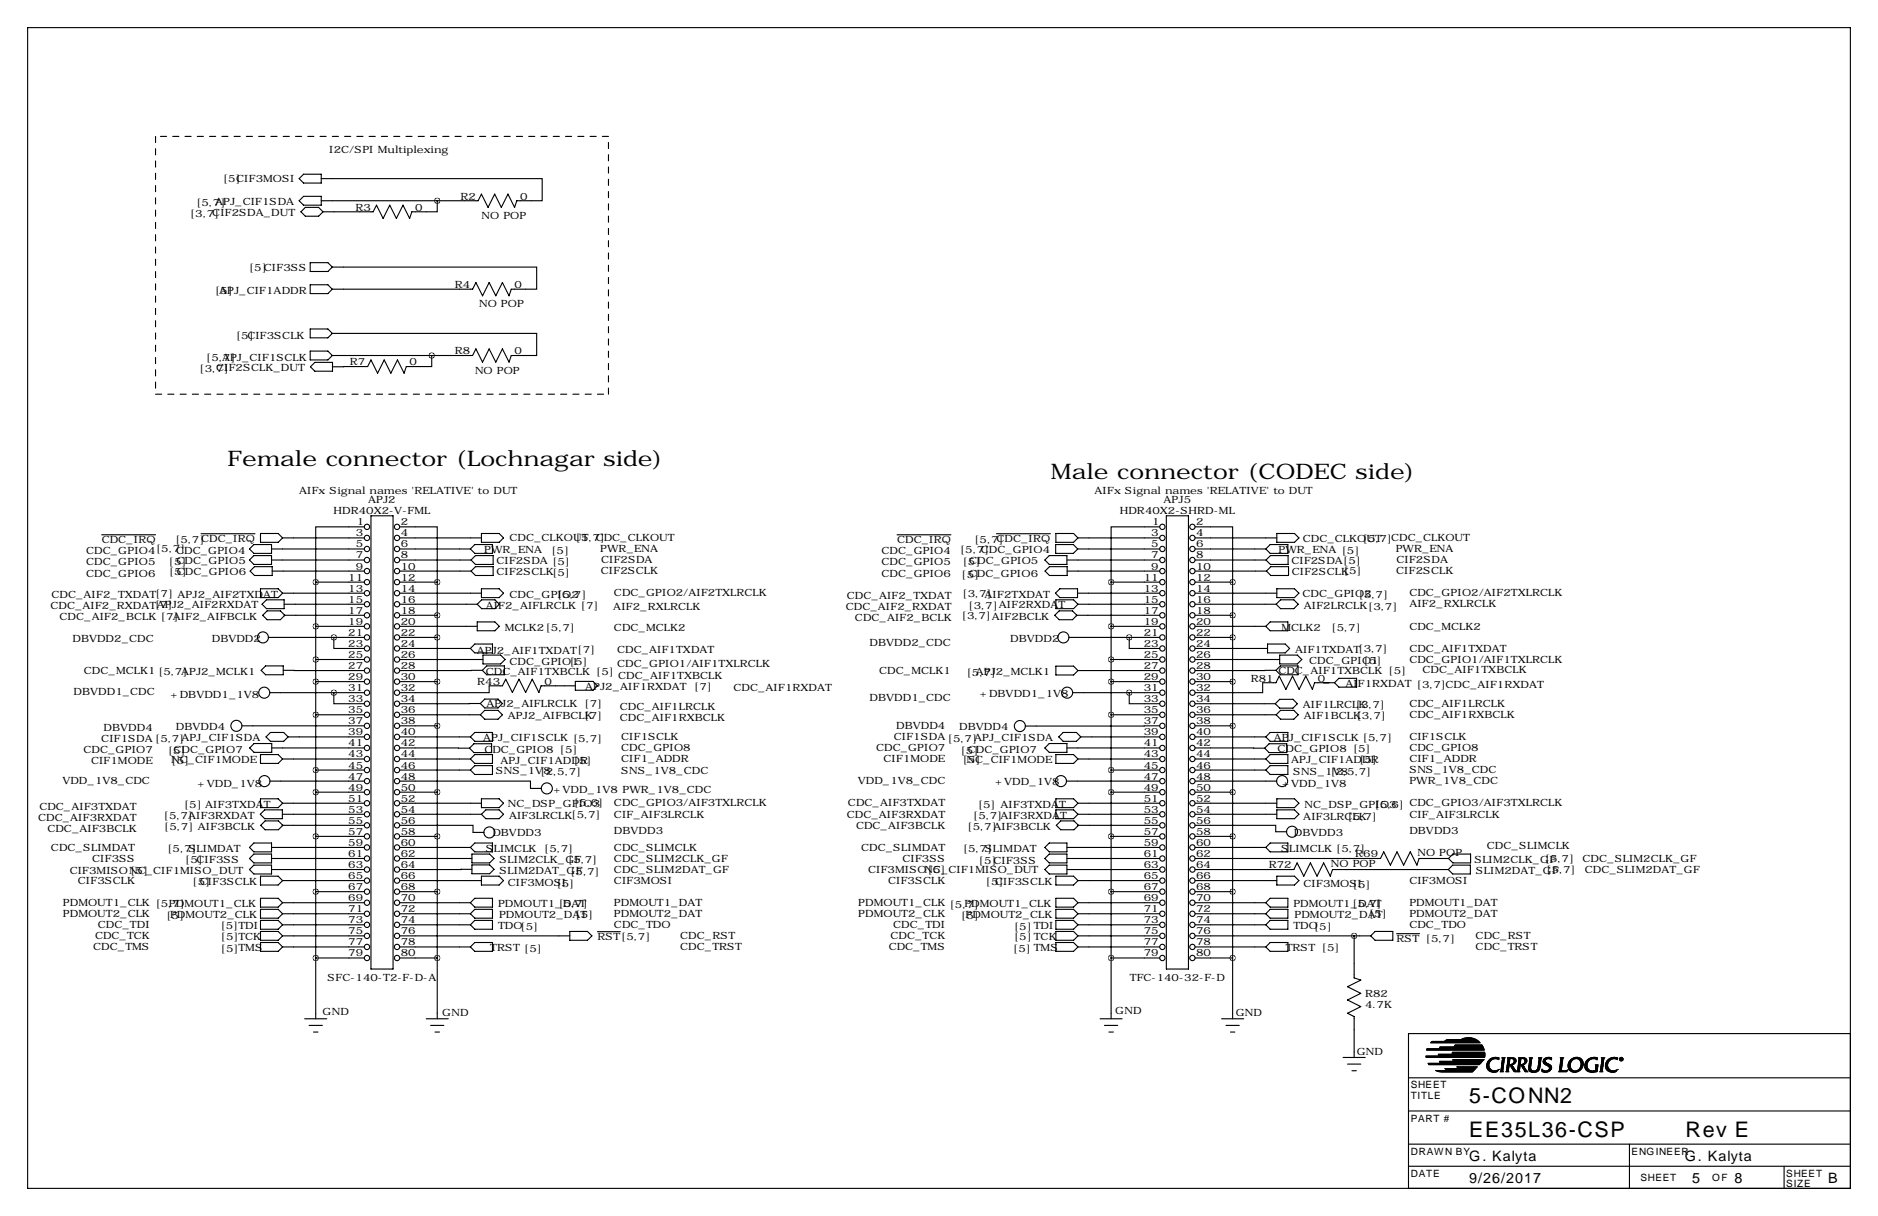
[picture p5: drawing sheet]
<svg xmlns="http://www.w3.org/2000/svg" width="432mm" height="279mm" viewBox="0 0 432 279" stroke-linecap="round" stroke-linejoin="round" font-family="sans-serif">
<defs><g id="words">
<g font-size="4.9">
<text x="52.3" y="107.1">Female connector (Lochnagar side)</text>
<text x="241.6" y="110">Male connector (CODEC side)</text>
<text x="337.8" y="253.5">5-CONN2</text>
<text x="337.8" y="261.1">EE35L36-CSP</text>
<text x="387.6" y="261.1">Rev E</text>
</g>
<g font-size="3.3">
<text x="337.8" y="266.8">G. Kalyta</text>
<text x="387.3" y="266.8">G. Kalyta</text>
<text x="337.8" y="271.9">9/26/2017</text>
<text x="389.1" y="271.9">5</text>
<text x="398.8" y="271.9">8</text>
<text x="420.4" y="271.9">B</text>
</g>
<g font-size="2.3">
<text x="75.7" y="35.1">I2C/SPI Multiplexing</text>
<text x="51.3" y="41.8">[5]</text>
<text x="54.3" y="41.9">CIF3MOSI</text>
<text x="45.1" y="47.3">[5,7]</text>
<text x="49.5" y="47.2">APJ_CIF1SDA</text>
<text x="105.9" y="45.9">R2</text>
<text x="119.6" y="45.9">0</text>
<text x="43.7" y="49.8">[3,7]</text>
<text x="48.8" y="49.7">CIF2SDA_DUT</text>
<text x="81.7" y="48.4">R3</text>
<text x="95.5" y="48.4">0</text>
<text x="110.7" y="50.4">NO POP</text>
<text x="57.3" y="62.3">[5]CIF3SS</text>
<text x="49.5" y="67.6">[5]</text>
<text x="50.4" y="67.5">APJ_CIF1ADDR</text>
<text x="104.6" y="66.2">R4</text>
<text x="110.2" y="70.5">NO POP</text>
<text x="118.3" y="66.2">0</text>
<text x="54.3" y="77.9">[5]</text>
<text x="56.9" y="77.9">CIF3SCLK</text>
<text x="47.4" y="83">[5,7]</text>
<text x="51.1" y="82.9">APJ_CIF1SCLK</text>
<text x="80.5" y="84">R7</text>
<text x="94.2" y="84">0</text>
<text x="104.6" y="81.4">R8</text>
<text x="118.3" y="81.4">0</text>
<text x="45.9" y="85.4">[3,7]</text>
<text x="49.7" y="85.3">CIF2SCLK_DUT</text>
<text x="109.2" y="86">NO POP</text>
<text x="68.8" y="113.4">AIFx Signal names 'RELATIVE' to DUT</text>
<text x="251.7" y="113.4">AIFx Signal names 'RELATIVE' to DUT</text>
<text x="76.7" y="118">HDR40X2-V-FML</text>
<text x="84.7" y="115.5">APJ2</text>
<text x="257.5" y="118">HDR40X2-SHRD-ML</text>
<text x="267.6" y="115.5">APJ5</text>
<text x="23.4" y="124.8">CDC_IRQ</text>
<text x="40.3" y="124.8">[5,7]CDC_IRQ</text>
<text x="81.8" y="123.2">3</text>
<text x="81.8" y="125.8">5</text>
<text x="82.1" y="120.5">1</text>
<text x="92.2" y="120.7">2</text>
<text x="92.2" y="123.2">4</text>
<text x="92.2" y="125.8">6</text>
<text x="117.1" y="124.2">CDC_CLKOUT</text>
<text x="132.4" y="124.4">[5,7]</text>
<text x="137" y="124.3">CDC_CLKOUT</text>
<text x="206.3" y="124.8">CDC_IRQ</text>
<text x="224.1" y="124.7">[5,7]</text>
<text x="229.1" y="124.6">CDC_IRQ</text>
<text x="264.7" y="123.2">3</text>
<text x="264.7" y="125.8">5</text>
<text x="264.9" y="120.5">1</text>
<text x="275" y="120.7">2</text>
<text x="275" y="123.2">4</text>
<text x="275" y="125.8">6</text>
<text x="299.6" y="124.5">CDC_CLKOUT</text>
<text x="313.4" y="124.5">[5,7]CDC_CLKOUT</text>
<text x="19.8" y="127.4">CDC_GPIO4[5,7]</text>
<text x="19.8" y="129.9">CDC_GPIO5</text>
<text x="38.8" y="129.8">[5]</text>
<text x="40.5" y="127.2">CDC_GPIO4</text>
<text x="40.6" y="129.7">CDC_GPIO5</text>
<text x="81.8" y="128.3">7</text>
<text x="81.8" y="130.9">9</text>
<text x="92.2" y="128.3">8</text>
<text x="92.2" y="130.9">10</text>
<text x="111.4" y="127.1">PWR_ENA</text>
<text x="114.1" y="129.7">CIF2SDA [5]</text>
<text x="126.8" y="127.2">[5]</text>
<text x="138" y="126.9">PWR_ENA</text>
<text x="138.2" y="132">CIF2SCLK</text>
<text x="138.2" y="129.4">CIF2SDA</text>
<text x="202.7" y="127.4">CDC_GPIO4</text>
<text x="202.7" y="129.9">CDC_GPIO5</text>
<text x="220.8" y="127.1">[5,7]</text>
<text x="221.4" y="129.7">[5]</text>
<text x="222.8" y="129.6">CDC_GPIO5</text>
<text x="225.5" y="127.1">CDC_GPIO4</text>
<text x="264.7" y="128.3">7</text>
<text x="264.7" y="130.9">9</text>
<text x="275" y="128.3">8</text>
<text x="275" y="130.9">10</text>
<text x="294" y="127.1">PWR_ENA [5]</text>
<text x="296.9" y="129.7">CIF2SDA[5]</text>
<text x="309" y="132">[5]</text>
<text x="320.9" y="126.9">PWR_ENA</text>
<text x="321" y="132">CIF2SCLK</text>
<text x="321.1" y="129.4">CIF2SDA</text>
<text x="11.9" y="137.4">CDC_AIF2_TXDAT[7] APJ2_AIF2TXDAT</text>
<text x="19.8" y="132.5">CDC_GPIO6</text>
<text x="38.9" y="132.2">[5]</text>
<text x="40.6" y="132.2">CDC_GPIO6</text>
<text x="80.1" y="133.4">11</text>
<text x="80.1" y="135.9">13</text>
<text x="92.2" y="133.4">12</text>
<text x="92.2" y="135.9">14</text>
<text x="114.1" y="132.2">CIF2SCLK[5]</text>
<text x="117.1" y="137.3">CDC_GPIO2</text>
<text x="128.2" y="137.3">[5,7]</text>
<text x="141.2" y="137">CDC_GPIO2/AIF2TXLRCLK</text>
<text x="194.7" y="137.7">CDC_AIF2_TXDAT</text>
<text x="202.7" y="132.5">CDC_GPIO6</text>
<text x="221.1" y="132.7">[5]</text>
<text x="221.3" y="137.2">[3,7]</text>
<text x="222.8" y="132.5">CDC_GPIO6</text>
<text x="226.4" y="137.3">AIF2TXDAT</text>
<text x="263" y="133.4">11</text>
<text x="263" y="135.9">13</text>
<text x="275" y="133.4">12</text>
<text x="275" y="135.9">14</text>
<text x="297" y="132.2">CIF2SCLK</text>
<text x="299.5" y="137.3">CDC_GPIO2</text>
<text x="312.5" y="137.3">[5,7]</text>
<text x="324.1" y="137">CDC_GPIO2/AIF2TXLRCLK</text>
<text x="11.6" y="140">CDC_AIF2_RXDAT[7]</text>
<text x="13.7" y="142.5">CDC_AIF2_BCLK [7]</text>
<text x="36.1" y="139.8">APJ2_AIF2RXDAT</text>
<text x="39.8" y="142.4">AIF2_AIFBCLK</text>
<text x="80.1" y="138.5">15</text>
<text x="80.1" y="141">17</text>
<text x="80.1" y="143.6">19</text>
<text x="92.2" y="138.5">16</text>
<text x="92.2" y="141">18</text>
<text x="92.2" y="143.6">20</text>
<text x="111.7" y="140">AIF2_AIFLRCLK [7]</text>
<text x="141" y="140.2">AIF2_RXLRCLK</text>
<text x="194.5" y="140.2">CDC_AIF2_RXDAT</text>
<text x="196.6" y="142.8">CDC_AIF2_BCLK</text>
<text x="221.2" y="142.3">[3,7]AIF2BCLK</text>
<text x="222.7" y="139.8">[3,7]AIF2RXDAT</text>
<text x="263" y="138.5">15</text>
<text x="263" y="141">17</text>
<text x="263" y="143.6">19</text>
<text x="275" y="138.5">16</text>
<text x="275" y="141">18</text>
<text x="275" y="143.6">20</text>
<text x="299.8" y="139.8">AIF2LRCLK[3,7]</text>
<text x="324.1" y="139.6">AIF2_RXLRCLK</text>
<text x="16.7" y="147.6">DBVDD2_CDC</text>
<text x="48.7" y="147.6">DBVDD2</text>
<text x="80.1" y="146.1">21</text>
<text x="80.1" y="148.6">23</text>
<text x="92.2" y="146.1">22</text>
<text x="92.2" y="148.6">24</text>
<text x="116.1" y="144.9">MCLK2[5,7]</text>
<text x="141.2" y="145">CDC_MCLK2</text>
<text x="199.9" y="148.5">DBVDD2_CDC</text>
<text x="232.3" y="147.5">DBVDD2</text>
<text x="263" y="146.1">21</text>
<text x="263" y="148.6">23</text>
<text x="275" y="146.1">22</text>
<text x="275" y="148.6">24</text>
<text x="294.6" y="144.9">MCLK2</text>
<text x="306.2" y="144.9">[5,7]</text>
<text x="324.1" y="149.7">CDC_AIF1TXDAT</text>
<text x="324.1" y="144.7">CDC_MCLK2</text>
<text x="19.3" y="154.8">CDC_MCLK1 [5,7]</text>
<text x="41.6" y="155">APJ2_MCLK1</text>
<text x="80.1" y="151.2">25</text>
<text x="80.1" y="153.7">27</text>
<text x="92.2" y="151.2">26</text>
<text x="92.2" y="153.7">28</text>
<text x="109.6" y="150.2">APJ2_AIF1TXDAT[7]</text>
<text x="111.7" y="155.1">CDC_AIF1TXBCLK [5]</text>
<text x="117.1" y="152.8">CDC_GPIO1</text>
<text x="131" y="152.9">[5]</text>
<text x="141.9" y="153.2">CDC_GPIO1/AIF1TXLRCLK</text>
<text x="141.9" y="150.1">CDC_AIF1TXDAT</text>
<text x="202.2" y="154.8">CDC_MCLK1</text>
<text x="222.3" y="155.2">[5,7]</text>
<text x="224.4" y="155.1">APJ2_MCLK1</text>
<text x="263" y="151.2">25</text>
<text x="263" y="153.7">27</text>
<text x="275" y="151.2">26</text>
<text x="275" y="153.7">28</text>
<text x="293.9" y="154.9">CDC_AIF1TXBCLK [5]</text>
<text x="297.8" y="150">AIF1TXDAT[3,7]</text>
<text x="301" y="152.6">CDC_GPIO1</text>
<text x="313.6" y="152.5">[5]</text>
<text x="324.1" y="152.3">CDC_GPIO1/AIF1TXLRCLK</text>
<text x="327.1" y="154.7">CDC_AIF1TXBCLK</text>
<text x="16.9" y="159.8">DBVDD1_CDC</text>
<text x="39.2" y="160.4">+DBVDD1_1V8</text>
<text x="80.1" y="156.3">29</text>
<text x="80.1" y="158.8">31</text>
<text x="80.1" y="161.3">33</text>
<text x="92.2" y="156.3">30</text>
<text x="92.2" y="158.8">32</text>
<text x="92.2" y="161.3">34</text>
<text x="109.7" y="157.3">R43</text>
<text x="125.2" y="157.3">0</text>
<text x="134.6" y="158.5">APJ2_AIF1RXDAT</text>
<text x="142.1" y="156">CDC_AIF1TXBCLK</text>
<text x="159.6" y="158.5">[7]</text>
<text x="168.7" y="158.7">CDC_AIF1RXDAT</text>
<text x="199.9" y="161.2">DBVDD1_CDC</text>
<text x="225.3" y="160.2">+DBVDD1_1V8</text>
<text x="263" y="156.3">29</text>
<text x="263" y="158.8">31</text>
<text x="263" y="161.3">33</text>
<text x="275" y="156.3">30</text>
<text x="275" y="158.8">32</text>
<text x="275" y="161.3">34</text>
<text x="287.6" y="156.6">R81</text>
<text x="303" y="156.6">0</text>
<text x="309.3" y="157.9">AIF1RXDAT [3,7]CDC_AIF1RXDAT</text>
<text x="23.8" y="168">DBVDD4</text>
<text x="40.4" y="167.8">DBVDD4</text>
<text x="80.1" y="163.9">35</text>
<text x="80.1" y="166.4">37</text>
<text x="92.2" y="163.9">36</text>
<text x="92.2" y="166.4">38</text>
<text x="111.8" y="162.6">APJ2_AIFLRCLK</text>
<text x="116.8" y="165.2">APJ2_AIFBCLK</text>
<text x="134.4" y="162.6">[7]</text>
<text x="134.4" y="165.2">[7]</text>
<text x="142.5" y="165.6">CDC_AIF1RXBCLK</text>
<text x="142.5" y="163.1">CDC_AIF1LRCLK</text>
<text x="206" y="167.5">DBVDD4</text>
<text x="220.6" y="167.8">DBVDD4</text>
<text x="263" y="163.9">35</text>
<text x="263" y="166.4">37</text>
<text x="275" y="163.9">36</text>
<text x="275" y="166.4">38</text>
<text x="299.6" y="162.7">AIF1LRCLK</text>
<text x="299.8" y="165.2">AIF1BCLK[3,7]</text>
<text x="311.8" y="162.7">[3,7]</text>
<text x="324.1" y="165">CDC_AIF1RXBCLK</text>
<text x="324.1" y="162.4">CDC_AIF1LRCLK</text>
<text x="19.2" y="173.1">CDC_GPIO7</text>
<text x="23.3" y="170.5">CIF1SDA [5,7]APJ_CIF1SDA</text>
<text x="38.6" y="173.2">[5]</text>
<text x="39.9" y="173.1">CDC_GPIO7</text>
<text x="80.1" y="169">39</text>
<text x="80.1" y="171.5">41</text>
<text x="92.2" y="169">40</text>
<text x="92.2" y="171.5">42</text>
<text x="111.1" y="170.3">APJ_CIF1SCLK [5,7]</text>
<text x="111.4" y="173">CDC_GPIO8 [5]</text>
<text x="142.8" y="172.7">CDC_GPIO8</text>
<text x="142.8" y="170.1">CIF1SCLK</text>
<text x="201.4" y="172.6">CDC_GPIO7</text>
<text x="205.5" y="170.1">CIF1SDA [5,7]APJ_CIF1SDA</text>
<text x="220.9" y="173.2">[5]</text>
<text x="222.5" y="173.1">CDC_GPIO7</text>
<text x="263" y="169">39</text>
<text x="263" y="171.5">41</text>
<text x="275" y="169">40</text>
<text x="275" y="171.5">42</text>
<text x="292.9" y="170.3">APJ_CIF1SCLK [5,7]</text>
<text x="293.7" y="172.8">CDC_GPIO8 [5]</text>
<text x="324.1" y="172.6">CDC_GPIO8</text>
<text x="324.1" y="170.1">CIF1SCLK</text>
<text x="20.9" y="175.6">CIF1MODE</text>
<text x="39.4" y="175.4">NC_CIF1MODE</text>
<text x="39.4" y="175.5">[5]</text>
<text x="80.1" y="174">43</text>
<text x="80.1" y="176.6">45</text>
<text x="80.1" y="179.1">47</text>
<text x="92.2" y="174">44</text>
<text x="92.2" y="176.6">46</text>
<text x="92.2" y="179.1">48</text>
<text x="114" y="177.9">SNS_1V8</text>
<text x="115.1" y="175.6">APJ_CIF1ADDR</text>
<text x="124.3" y="178">[2,5,7]</text>
<text x="132" y="175.6">[5]</text>
<text x="142.8" y="177.7">SNS_1V8_CDC</text>
<text x="142.8" y="175.2">CIF1_ADDR</text>
<text x="203.1" y="175.1">CIF1MODE</text>
<text x="221.4" y="175.4">[5]</text>
<text x="222.2" y="175.4">NC_CIF1MODE</text>
<text x="263" y="174">43</text>
<text x="263" y="176.6">45</text>
<text x="263" y="179.1">47</text>
<text x="275" y="174">44</text>
<text x="275" y="176.6">46</text>
<text x="275" y="179.1">48</text>
<text x="296.9" y="175.4">APJ_CIF1ADDR</text>
<text x="297.3" y="178">SNS_1V8</text>
<text x="306" y="178">[2,5,7]</text>
<text x="312.6" y="175.4">[5]</text>
<text x="324.1" y="177.7">SNS_1V8_CDC</text>
<text x="324.1" y="175.1">CIF1_ADDR</text>
<text x="14.3" y="180.2">VDD_1V8_CDC</text>
<text x="42.3" y="185.7">[5] AIF3TXDAT</text>
<text x="45.4" y="180.7">+VDD_1V8</text>
<text x="80.1" y="181.7">49</text>
<text x="80.1" y="184.2">51</text>
<text x="92.2" y="181.7">50</text>
<text x="92.2" y="184.2">52</text>
<text x="116.8" y="185.5">NC_DSP_GPIO3</text>
<text x="127.2" y="182.1">+VDD_1V8 PWR_1V8_CDC</text>
<text x="132" y="185.2">[5,6]</text>
<text x="141.2" y="185.3">CDC_GPIO3/AIF3TXLRCLK</text>
<text x="195" y="185.3">CDC_AIF3TXDAT</text>
<text x="197.2" y="180.2">VDD_1V8_CDC</text>
<text x="224.9" y="185.6">[5] AIF3TXDAT</text>
<text x="228.8" y="180.4">+VDD_1V8</text>
<text x="263" y="181.7">49</text>
<text x="263" y="184.2">51</text>
<text x="275" y="181.7">50</text>
<text x="275" y="184.2">52</text>
<text x="294.8" y="180.7">+VDD_1V8</text>
<text x="299.9" y="185.8">NC_DSP_GPIO3</text>
<text x="316.1" y="185.6">[5,6] CDC_GPIO3/AIF3TXLRCLK</text>
<text x="324.1" y="180.2">PWR_1V8_CDC</text>
<text x="8.8" y="188.6">CDC_AIF3RXDAT</text>
<text x="9" y="186">CDC_AIF3TXDAT</text>
<text x="10.9" y="191.1">CDC_AIF3BCLK</text>
<text x="37.7" y="188.2">[5,7]</text>
<text x="37.8" y="190.7">[5,7] AIF3BCLK</text>
<text x="43.3" y="188.1">AIF3RXDAT</text>
<text x="80.1" y="186.7">53</text>
<text x="80.1" y="189.3">55</text>
<text x="80.1" y="191.8">57</text>
<text x="92.2" y="186.7">54</text>
<text x="92.2" y="189.3">56</text>
<text x="92.2" y="191.8">58</text>
<text x="117" y="188.1">AIF3LRCLK[5,7]</text>
<text x="141.2" y="187.8">CIF_AIF3LRCLK</text>
<text x="141.2" y="191.7">DBVDD3</text>
<text x="194.7" y="187.8">CDC_AIF3RXDAT</text>
<text x="196.8" y="190.4">CDC_AIF3BCLK</text>
<text x="222.5" y="190.7">[5,7]AIF3BCLK</text>
<text x="223.8" y="188.1">[5,7]AIF3RXDAT</text>
<text x="263" y="186.7">53</text>
<text x="263" y="189.3">55</text>
<text x="263" y="191.8">57</text>
<text x="275" y="186.7">54</text>
<text x="275" y="189.3">56</text>
<text x="275" y="191.8">58</text>
<text x="299.7" y="188.3">AIF3LRCLK</text>
<text x="309.9" y="188.4">[5,7]</text>
<text x="324.1" y="187.8">CIF_AIF3LRCLK</text>
<text x="324.1" y="191.7">DBVDD3</text>
<text x="11.7" y="195.6">CDC_SLIMDAT</text>
<text x="38.5" y="195.7">[5,7]</text>
<text x="43.3" y="195.7">SLIMDAT</text>
<text x="80.1" y="194.4">59</text>
<text x="80.1" y="196.9">61</text>
<text x="92.2" y="194.4">60</text>
<text x="92.2" y="196.9">62</text>
<text x="111.7" y="195.7">SLIMCLK</text>
<text x="113.2" y="192">DBVDD3</text>
<text x="125.1" y="195.7">[5,7]</text>
<text x="141.2" y="195.5">CDC_SLIMCLK</text>
<text x="198" y="195.5">CDC_SLIMDAT</text>
<text x="221.4" y="195.7">[5,7]</text>
<text x="226.4" y="195.7">SLIMDAT</text>
<text x="263" y="194.4">59</text>
<text x="263" y="196.9">61</text>
<text x="275" y="194.4">60</text>
<text x="275" y="196.9">62</text>
<text x="294.6" y="195.7">SLIMCLK [5,7]</text>
<text x="297.5" y="192.1">DBVDD3</text>
<text x="311.6" y="197">R69</text>
<text x="325.9" y="196.7">NO POP</text>
<text x="341.9" y="195.2">CDC_SLIMCLK</text>
<text x="16" y="200.8">CIF3MISONC_CIF1MISO_DUT</text>
<text x="17.9" y="203.2">CIF3SCLK</text>
<text x="21.2" y="198.1">CIF3SS</text>
<text x="30" y="200.9">[5]</text>
<text x="42.6" y="198.3">[5]</text>
<text x="44.3" y="203.3">[5]</text>
<text x="45.2" y="198.2">CIF3SS</text>
<text x="46" y="203.3">CIF3SCLK</text>
<text x="80.1" y="199.4">63</text>
<text x="80.1" y="202">65</text>
<text x="92.2" y="199.4">64</text>
<text x="92.2" y="202">66</text>
<text x="114.9" y="198.3">SLIM2CLK_GF</text>
<text x="114.9" y="200.8">SLIM2DAT_GF</text>
<text x="116.8" y="203.6">CIF3MOSI</text>
<text x="128" y="203.8">[5]</text>
<text x="130.7" y="198.2">[5,7]</text>
<text x="131.2" y="201">[5,7]</text>
<text x="141.2" y="200.5">CDC_SLIM2DAT_GF</text>
<text x="141.2" y="198">CDC_SLIM2CLK_GF</text>
<text x="141.2" y="203.1">CIF3MOSI</text>
<text x="199.6" y="200.6">CIF3MISONC_CIF1MISO_DUT</text>
<text x="204.2" y="203.1">CIF3SCLK</text>
<text x="207.5" y="198">CIF3SS</text>
<text x="213.3" y="200.7">[5]</text>
<text x="225.1" y="198.5">[5]CIF3SS</text>
<text x="226.7" y="203.3">[5]</text>
<text x="228.8" y="203.3">CIF3SCLK</text>
<text x="263" y="199.4">63</text>
<text x="263" y="202">65</text>
<text x="275" y="199.4">64</text>
<text x="275" y="202">66</text>
<text x="291.7" y="199.5">R72</text>
<text x="299.7" y="203.9">CIF3MOSI</text>
<text x="306" y="199.2">NO POP</text>
<text x="311.1" y="204">[5]</text>
<text x="324.1" y="203.1">CIF3MOSI</text>
<text x="339" y="198.2">SLIM2CLK_GF</text>
<text x="339.3" y="200.8">SLIM2DAT_GF</text>
<text x="355.2" y="198.1">[5,7]</text>
<text x="355.6" y="200.7">[5,7]</text>
<text x="363.9" y="198.1">CDC_SLIM2CLK_GF</text>
<text x="364.4" y="200.7">CDC_SLIM2DAT_GF</text>
<text x="14.5" y="208.2">PDMOUT1_CLK [5,7]</text>
<text x="38.9" y="208.4">PDMOUT1_CLK</text>
<text x="80.1" y="204.5">67</text>
<text x="80.1" y="207.1">69</text>
<text x="80.1" y="209.6">71</text>
<text x="92.2" y="204.5">68</text>
<text x="92.2" y="207.1">70</text>
<text x="92.2" y="209.6">72</text>
<text x="114.5" y="208.4">PDMOUT1_DAT</text>
<text x="128.5" y="208.4">[5,7]</text>
<text x="141.2" y="208.2">PDMOUT1_DAT</text>
<text x="197.3" y="208.2">PDMOUT1_CLK [5,7]</text>
<text x="221.7" y="208.4">PDMOUT1_CLK</text>
<text x="263" y="204.5">67</text>
<text x="263" y="207.1">69</text>
<text x="263" y="209.6">71</text>
<text x="275" y="204.5">68</text>
<text x="275" y="207.1">70</text>
<text x="275" y="209.6">72</text>
<text x="297.4" y="208.4">PDMOUT1_DAT</text>
<text x="311" y="208.4">[5,7]</text>
<text x="324.1" y="208.2">PDMOUT1_DAT</text>
<text x="14.5" y="210.7">PDMOUT2_CLK</text>
<text x="21.8" y="215.8">CDC_TCK</text>
<text x="22.5" y="213.2">CDC_TDI</text>
<text x="38.3" y="211.1">[5]</text>
<text x="39.1" y="211">PDMOUT2_CLK</text>
<text x="50.7" y="213.4">[5]TDI</text>
<text x="80.1" y="212.1">73</text>
<text x="80.1" y="214.7">75</text>
<text x="92.2" y="212.1">74</text>
<text x="92.2" y="214.7">76</text>
<text x="114.5" y="213.5">TDO[5]</text>
<text x="114.8" y="211">PDMOUT2_DAT</text>
<text x="132.3" y="210.9">[5]</text>
<text x="141.2" y="213.2">CDC_TDO</text>
<text x="141.2" y="210.7">PDMOUT2_DAT</text>
<text x="156.4" y="215.8">CDC_RST</text>
<text x="197.3" y="210.7">PDMOUT2_CLK</text>
<text x="204.7" y="215.8">CDC_TCK</text>
<text x="205.4" y="213.2">CDC_TDI</text>
<text x="221" y="211.2">[5]</text>
<text x="222" y="211">PDMOUT2_CLK</text>
<text x="233.2" y="213.6">[5] TDI</text>
<text x="233.2" y="216">[5] TCK</text>
<text x="263" y="212.1">73</text>
<text x="263" y="214.7">75</text>
<text x="275" y="212.1">74</text>
<text x="275" y="214.7">76</text>
<text x="297.4" y="213.5">TDO[5]</text>
<text x="297.6" y="211">PDMOUT2_DAT</text>
<text x="314.8" y="210.8">[5]</text>
<text x="324.1" y="213.2">CDC_TDO</text>
<text x="324.1" y="210.7">PDMOUT2_DAT</text>
<text x="339.3" y="215.8">CDC_RST</text>
<text x="21.5" y="218.3">CDC_TMS</text>
<text x="50.8" y="216">[5]TCK</text>
<text x="50.8" y="218.6">[5]TMS</text>
<text x="80.1" y="217.2">77</text>
<text x="80.1" y="219.8">79</text>
<text x="92.2" y="217.2">78</text>
<text x="92.2" y="219.8">80</text>
<text x="112.7" y="218.6">TRST [5]</text>
<text x="137.4" y="216">RST[5,7]</text>
<text x="156.4" y="218.3">CDC_TRST</text>
<text x="204.3" y="218.3">CDC_TMS</text>
<text x="233" y="218.8">[5] TMS</text>
<text x="263" y="217.2">77</text>
<text x="263" y="219.8">79</text>
<text x="275" y="217.2">78</text>
<text x="275" y="219.8">80</text>
<text x="295.6" y="218.6">TRST [5]</text>
<text x="321.1" y="216.5">RST [5,7]</text>
<text x="339.3" y="218.3">CDC_TRST</text>
<text x="75.3" y="225.4">SFC-140-T2-F-D-A</text>
<text x="259.8" y="225.4">TFC-140-32-F-D</text>
<text x="74.2" y="233.3">GND</text>
<text x="101.7" y="233.4">GND</text>
<text x="256.4" y="233">GND</text>
<text x="284.1" y="233.5">GND</text>
<text x="313.9" y="229">R82</text>
<text x="313.9" y="231.5">4.7K</text>
<text x="312" y="242.5">GND</text>
<text x="324.4" y="250.1">SHEET</text>
<text x="324.4" y="257.7">PART #</text>
<text x="324.4" y="252.6">TITLE</text>
<text x="324.4" y="265.3">DRAWN BY</text>
<text x="375.2" y="265.3">ENGINEER</text>
<text x="324.4" y="270.4">DATE</text>
<text x="377.2" y="271.5">SHEET</text>
<text x="393.7" y="271.5">OF</text>
<text x="410.7" y="270.4">SHEET</text>
<text x="410.7" y="272.7">SIZE</text>
</g>
</g></defs>
<g fill="none" stroke="#000" stroke-width=".23">
<path d="M328.9 239.6h11.5M328.9 239.6h11.4M329 239.5h11.3M329 239.5h11.2M329.1 239.4h11.1M329.1 239.4h11M329.2 239.3h10.9M332.1 239.2h7.9M332.2 239.2h7.7M332.3 239.1h7.5M332.4 239h7.3M332.5 239h7.1"/>
<path d="M332.6 238.9h6.9M332.7 238.9h6.7M336 238.8h3.2M336.2 238.7h2.9M336.3 238.7h2.7M336.4 238.6h2.5M336.5 238.6h2.2M336.8 238.5h1.7M337 238.5h1.4M327.9 242.8h13.5M327.9 242.7h13.5M327.9 242.6h13.5"/>
<path d="M327.9 243h13.5M327.9 242.9h13.5M328 241.3h13.3M328 241.2h13.3M328.1 241.1h13.1M328.1 241h13.1M328.1 240.9h13.1M328.3 244.3h12.2M328.4 244.4h12M328.4 244.3h12M328.4 244.4h11.9M328.5 244.7h11.6"/>
<path d="M328.5 244.6h11.7M330 246h8.9M330.1 246h8.7M330.3 246.1h8.5M330.4 246.1h8.3M330.6 246.2h8.1M330.7 246.2h7.9M330.7 242.6h10.7M330.7 242.5h10.7M330.7 242.4h10.7M330.7 242.3h10.7M330.7 242.2h10.7"/>
<path d="M331 243.9h9.8M331 243.8h9.9M331 240.9h10.1M331 240.8h10.1M331 244h9.7M331 240.7h10.1M331.1 244.1h9.5M331.1 244h9.6M331.1 240.7h10M331.1 240.6h10M331.1 244.2h9.4M331.1 244.2h9.5"/>
<path d="M331.1 240.5h9.9M331.3 246.3h7.2M332.2 245.5h7.1M332.2 245.6h7M332.3 245.6h6.9M332.3 245.7h6.8M332.4 245.7h6.7M332.5 245.8h6.6M332.6 245.8h6.4M332.7 245.9h6.2M333.9 242.2h7.5M333.9 242.1h7.5"/>
<path d="M333.9 242h7.5M333.9 241.9h7.5M333.9 241.8h7.5M334 241.8h7.4M334 243.4h7.3M334.1 243.6h7M334.1 243.5h7.1M334.1 243.7h6.9M334.2 243.8h6.7M334.3 240.5h6.7M334.4 240.4h6.5M334.4 240.3h6.5"/>
<path d="M334.5 240.3h6.4M334.5 240.2h6.3M334.6 240.1h6.1M334.9 245.1h4.8M335 245.2h4.6M335.1 245.3h4.4M335.2 245.4h4.2M335.3 245.5h4M340.3 244.5l-11.8 .1M341.1 243.6l-7 .1M341.8 245.2h.6M341.8 245.1h.6"/>
<path d="M341.8 245h.6M341.8 244.9h.5M341.8 244.8h.5M341.8 244.7h.5M341.8 244.6h.5M341.9 245.4h.6M341.9 245.3h.6M341.9 245.3h.5M341.9 244.5h.4M341.9 244.4h.5M341.9 244.3h.5M341.9 245.6h.7"/>
<path d="M341.9 245.5h.7M341.9 245.5h.6M341.9 244.2h.5M342 245.6h.7M342 244.1h.5M342 245.7h.8M342 245.7h.7M342 244h.6M342.1 245.8h.7M342.1 243.9h.5M342.1 245.8l.9 .1M342.1 243.8h.6"/>
<path d="M342.2 245.9h.9M342.2 243.8h.5M342.2 243.7h.5M342.2 246h1M342.3 246h2.1M342.3 243.6h.7M342.4 246.1h2M342.4 243.5h.6M342.4 243.5h.7M342.5 243.4h.7M342.5 246.2h1.8M342.5 244l-.5 .1"/>
<path d="M342.5 243.4h.8M342.6 243.3h.9M342.6 246.2h1.7M342.6 243.3h2M342.7 243.2h1.9M342.9 243.6l-.7 .1M342.9 243.1h1.8M343 246.3h1.1M343.1 243.1h1.6M343.2 246.4h.7M343.2 243h1.4M343.4 243h1"/>
<path d="M343.7 242.9h.3M344 246h.4M344.2 245.9h.3M344.2 243.3h.4M344.4 243.4h.2M344.5 245.8h.1M344.5 243.4h.1M344.6 245.8l-.3 .1M344.6 243.5h.1M344.6 245.7h.1M344.9 246.3h.8M345 246.2h.6"/>
<path d="M345 246.1h.6M345.1 246.1h.5M345.1 246h.4M345.1 245.9h.4M345.1 245.8h.4M345.1 245.8h.5M345.1 245.7h.5M345.1 245.6h.5M345.1 245.5h.5M345.2 245.5h.4M345.2 245.4h.4M345.2 245.3h.4"/>
<path d="M345.2 245.2h.4M345.2 245.1h.4M345.2 245h.5M345.2 244.9h.5M345.2 244.8h.5M345.3 244.7h.4M345.3 244.6h.4M345.3 244.5h.4M345.3 244.4h.4M345.3 244.3h.4M345.3 243h.8M345.3 244.2h.5"/>
<path d="M345.3 244.1h.5M345.3 244h.5M345.3 243.9h.5M345.3 243.1h.7M345.4 243.9h.4M345.4 243.8h.4M345.4 243.7h.4M345.4 243.6h.4M345.4 243.5h.4M345.4 243.2h.5M345.4 243.1h.6M345.4 243.4h.4"/>
<path d="M345.4 243.4h.5M345.4 243.3h.5M346.2 246.3h.8M346.3 246.2h.6M346.3 246.1h.6M346.4 246.1h.5M346.4 246h.5M346.4 245.9h.5M346.4 245.8h.5M346.4 245.7h.5M346.5 245.6h.4M346.5 245.5h.4"/>
<path d="M346.5 245.4h.4M346.5 245.3h.4M346.5 245.2h.4M346.5 245.1h.5M346.5 245h.5M346.5 244.9h.5M346.5 244.8h.5M346.6 244.7h.4M346.6 244.6h.4M346.6 244.5h.4M346.6 244.4h.4M346.6 243h1.4"/>
<path d="M346.6 244.3h.4M346.6 244.2h.5M346.6 244.1h.5M346.6 244h.5M346.6 243.1h1.5M346.7 243.9h.4M346.7 243.8h.4M346.7 243.7h.4M346.7 243.6h.4M346.7 243.2h1.7M346.7 243.1h1.5M346.7 243.5h.5"/>
<path d="M346.7 243.4h.5M346.7 243.3h.5M347.2 244.6h.7M347.2 244.8h.5M347.2 244.7h.5M347.2 244.7h.6M347.3 244.9h.5M347.3 244.8h.4M347.4 245.1h.5M347.4 245h.5M347.4 245.2h.6M347.5 245.3h.5"/>
<path d="M347.5 245.2h.5M347.6 245.4h.5M347.6 245.5h.5M347.7 245.6h.5M347.7 245.5h.5M347.7 244.4h.5M347.7 245.7h.6M347.7 243.3h.7M347.8 245.7h.5M347.8 244.4h.4M347.8 245.8l.6 .1M347.8 245.8h.5"/>
<path d="M347.8 244.3h.5M347.8 243.3h.7M347.9 244.3h.4M347.9 246h.6M347.9 245.9h.6M347.9 244.2h.5M347.9 243.4h.6M348 246h.6M348 244.2h.4M348 243.4h.5M348 246.1h.7M348 246.1h.6"/>
<path d="M348 244.1h.5M348 243.5h.6M348 243.5h.5M348.1 246.2h.6M348.1 243.6h.5M348.1 246.2l1.4 .1M348.1 244.5l-.7 .1M348.1 244h.4M348.1 243.9h.4M348.1 243.9h.5M348.1 243.8h.5M348.1 243.7h.5"/>
<path d="M348.5 244l-.4 .1M348.8 246.2h.6M348.8 246.1h.6M348.9 246.1h.5M348.9 246h.5M348.9 245.9h.5M348.9 245.8h.5M348.9 245.7h.5M348.9 245.6h.5M349 245.6h.4M349 245.5h.5M349 245.4h.5"/>
<path d="M349 245.3h.5M349 245.2h.5M349 245.1h.5M349 245h.5M349 244.9h.5M349 244.8h.5M349.1 244.8h.4M349.1 244.7h.4M349.1 244.7h.5M349.1 244.6h.5M349.1 244.5h.5M349.1 244.4h.5"/>
<path d="M349.1 243h1.4M349.1 244.3h.5M349.1 244.2h.5M349.1 244.1h.5M349.1 244h.5M349.1 243.1h1.5M349.2 243.9h.4M349.2 243.9h.5M349.2 243.8h.5M349.2 243.7h.5M349.2 243.6h.5M349.2 243.2h1.7"/>
<path d="M349.2 243.1h1.5M349.2 243.5h.5M349.2 243.4h.5M349.2 243.3h.5M349.7 244.7h.7M349.7 244.6h.8M349.8 244.8h.4M349.8 244.7h.4M349.8 244.9h.5M349.8 244.8h.5M349.9 245h.5M349.9 244.9h.4"/>
<path d="M349.9 245.1h.5M350 245.2h.5M350 245.1h.5M350 245.3h.5M350.1 245.3h.4M350.1 245.4h.5M350.2 245.5h.5M350.2 245.5h.4M350.2 245.6h.5M350.2 244.4h.5M350.3 245.7h.5M350.3 245.6h.4"/>
<path d="M350.3 243.3h.6M350.3 244.4h.4M350.4 245.8l.5 .1M350.4 245.8h.4M350.4 244.3h.4M350.4 243.3h.6M350.5 246h.5M350.5 245.9h.5M350.5 244.2h.4M350.5 243.4h.5M350.5 246.1h.7M350.5 246.1h.6"/>
<path d="M350.5 246h.6M350.5 244.1h.5M350.5 243.5h.5M350.6 246.2h.6M350.6 244h.4M350.6 243.6h.5M350.6 243.5h.5M350.6 246.2l.8 .1M350.6 244.5l-.7 .1M350.6 243.9h.4M350.6 243.9h.5M350.6 243.8h.5"/>
<path d="M350.6 243.7h.5M351 244l-.4 .1M351.5 245.8h.5M351.5 245.7h.5M351.5 245.6h.5M351.5 245.5h.4M351.5 245.4h.4M351.5 245.3h.4M351.5 245.2h.4M351.5 245.1h.4M351.5 245.9h.7M351.5 245.8l.6 .1"/>
<path d="M351.5 245h.5M351.5 244.9h.5M351.5 244.8h.5M351.5 244.7h.5M351.6 246h.7M351.6 244.7h.4M351.6 244.6h.4M351.6 244.5h.4M351.6 244.4h.4M351.6 244.3h.4M351.6 243h.8M351.6 246.1h2.1"/>
<path d="M351.6 246h.9M351.6 244.2h.4M351.6 244.1h.5M351.6 244h.5M351.6 243.9h.5M351.6 243.8h.5M351.6 243.1h.7M351.7 246.1h2M351.7 243.8h.4M351.7 243.7h.4M351.7 243.6h.4M351.7 243.5h.4"/>
<path d="M351.7 243.2h.5M351.7 243.1h.6M351.7 246.2h1.9M351.7 243.4h.4M351.7 243.4h.5M351.7 243.3h.5M351.8 246.2h1.7M352 246.3h1.3M352.2 246.4h.9M352.9 246h.9M353.1 246h.7M353.2 245.9h.6"/>
<path d="M353.3 245.9h.6M353.4 245.8h.5M353.4 245.7h.6M353.5 245.7h.5M353.5 245.6h.5M353.5 245.5h.5M353.6 245.5h.4M353.6 245.4h.4M353.6 245.3h.5M353.6 245.2h.5M353.6 245.1h.5M353.7 245.1h.4"/>
<path d="M353.7 245h.4M353.7 244.9h.4M353.7 244.8h.4M353.7 244.7h.4M353.7 244.6h.5M353.7 244.5h.5M353.7 244.4h.5M353.7 244.3h.5M353.7 243h.8M353.8 244.2h.4M353.8 244.1h.4M353.8 244h.4"/>
<path d="M353.8 243.9h.4M353.8 243.1h.7M353.8 243.8h.5M353.8 243.7h.5M353.8 243.6h.5M353.8 243.2h.6M353.8 243.1h.6M353.9 243.5h.4M353.9 243.4h.4M353.9 243.3h.4M354.5 245.7h.1M354.5 245.8l.3 .1"/>
<path d="M354.5 245.8h.1M354.5 246.2h1.6M354.5 246.2h1.7M354.5 246.1h1.8M354.5 246h.8M354.5 246h.5M354.5 245.9h.4M354.8 246.3h1.1M354.8 244l.6 .1M354.8 244h.6M354.8 243.9h.5M354.8 243.8h.5"/>
<path d="M354.8 244.2h.8M354.8 244.1h.7M354.8 243.7h.5M354.8 243.6h.5M354.9 244.3h.9M354.9 244.2h.8M354.9 243.5h.5M354.9 244.3h1M354.9 243.4h.6M355 246.4h.7M355 244.4h1M355 243.4h.6"/>
<path d="M355 243.3h.7M355 244.4h1.1M355 243.3h1.8M355.1 244.5l1.1 .1M355.1 243.2h1.7M355.2 244.6h1.1M355.2 243.1h1.6M355.3 244.7h1.1M355.3 243.1h1.5M355.4 244.7h1.1M355.4 243h1.4M355.5 244.8h1"/>
<path d="M355.6 246h.8M355.6 244.8h1M355.6 243h1M355.7 244.9h.9M355.8 246h.7M355.8 244.9h.9M355.9 245.9h.6M355.9 245h.8M355.9 242.9h.4M356 245.1h.7M356.1 245.8h.5M356.1 245.1h.7"/>
<path d="M356.2 245.7h.4M356.2 245.2h.6M356.2 245.7h.5M356.2 245.6h.5M356.2 245.3h.6M356.3 245.5h.4M356.3 245.5h.5M356.3 245.4h.5M356.3 243.3h.5M356.5 243.4h.2M356.6 245.8l-.6 .1M356.6 243.4h.1"/>
<path d="M356.6 243.5h.1M356.7 243.5h.1M358.4 246.2h1.9M358.5 246.1h1.8M358.5 246h1.8M358.5 246h.9M358.5 245.9h.6M358.5 245.8h.5M358.6 245.8h.4M358.6 245.7h.4M358.6 245.7h.5M358.6 245.6h.5"/>
<path d="M358.6 245.5h.5M358.6 245.4h.5M358.6 245.3h.5M358.6 245.2h.5M358.6 245.1h.5M358.6 245h.5M358.7 244.9h.5M358.7 244.8h.5M358.7 244.7h.5M358.7 244.6h.5M358.7 243h.9M358.7 244.5h.5"/>
<path d="M358.7 244.4h.5M358.7 244.3h.5M358.7 244.2h.5M358.7 244.1h.5M358.8 244h.5M358.8 243.9h.5M358.8 243.8h.5M358.8 243.1h.6M358.8 243.1h.7M358.9 243.7h.4M358.9 243.6h.4M358.9 243.5h.4"/>
<path d="M358.9 243.4h.4M358.9 243.3h.5M359.3 244l-.5 .1M359.4 243.2h-.5M359.9 246h.5M360.2 245.9h.2M360.3 246.2l-2 .1M360.3 245.9h.1M360.4 245.8h.1M360.5 245.2h.6M360.5 245.1h.6M360.5 245.1h.5"/>
<path d="M360.5 245h.5M360.5 244.9h.5M360.5 244.8h.5M360.5 244.7h.5M360.5 244.6h.5M360.6 245.4h.6M360.6 245.3h.5M360.6 245.2h.5M360.6 244.4h.5M360.6 244.3h.5M360.6 245.5h.6M360.6 244.2h.5"/>
<path d="M360.7 245.6h.6M360.7 245.6h.5M360.7 244.1h.5M360.7 245.7h.6M360.7 244h.5M360.8 245.8h.6M360.8 243.9h.5M360.8 245.8l.7 .1M360.8 243.8h.5M360.9 245.9h.7M360.9 243.8h.5M360.9 246h.8"/>
<path d="M360.9 243.7h.5M361 246h.9M361 243.6h.6M361.1 246.1h2M361.1 244.5l-.5 .1M361.1 243.5h.5M361.1 246.1h1.9M361.1 243.5h.6M361.2 243.4h.6M361.2 246.2h1.7M361.2 244l-.5 .1M361.2 243.4h.7"/>
<path d="M361.3 246.2h1.6M361.3 243.3h.8M361.4 243.3h1M361.4 243.2h2.1M361.5 246.3h1.1M361.5 243.6l-.6 .1M361.6 243.1h1.8M361.7 246.4h.7M361.7 243.1h1.6M361.8 243h1.3M362 243h1M362.3 246h.9"/>
<path d="M362.3 242.9h.5M362.6 246h.7M362.6 243.3h1M362.7 245.9h.6M362.8 243.3h.8M362.9 245.8h.6M362.9 243.4h.8M363 245.7h.5M363 243.4h.7M363.1 245.7h.5M363.1 243.5h.6M363.1 245.6h.5"/>
<path d="M363.2 245.6h.4M363.2 245.5h.5M363.2 243.5h.6M363.2 243.6l.7 .1M363.2 243.6h.6M363.3 245.3h.5M363.3 243.8h.6M363.3 243.7h.6M363.4 245.2h.5M363.4 243.9h.5M363.4 243.8h.5M363.4 245.8l-.6 .1"/>
<path d="M363.4 245.1h.5M363.4 245h.5M363.4 244h.6M363.4 243.9h.6M363.5 244.9h.5M363.5 244.8h.5M363.5 244.2h.5M363.5 244.1h.5M363.5 244h.5M363.5 244.7h.5M363.5 244.6h.5M363.5 244.5h.5"/>
<path d="M363.5 244.4h.5M363.5 244.3h.5M363.8 245.4h-.5M364.4 245.3h.6M364.4 245.3h.5M364.4 245.2h.5M364.4 245.1h.5M364.4 245h.5M364.4 244.9h.5M364.4 244.8h.5M364.4 244.7h.5M364.4 244.6h.5"/>
<path d="M364.4 245.5h.6M364.4 245.4h.6M364.4 244.4h.5M364.4 244.3h.5M364.5 245.6h.7M364.5 245.5h.6M364.5 244.3h.4M364.5 244.2h.5M364.5 245.7h.7M364.5 244.1h.5M364.6 245.8h.7M364.6 245.7h.7"/>
<path d="M364.6 244h.5M364.6 245.8l.9 .1M364.6 243.9h.6M364.7 243.8h.5M364.7 245.9h.9M364.7 243.8h.6M364.7 243.7h.6M364.8 246h.9M364.8 246h1.2M364.9 246.1h2.3M364.9 243.6h.6M364.9 244.5l-.5 .1"/>
<path d="M364.9 243.5h.7M365 246.1h2.2M365 243.5h.6M365 243.4h.7M365.1 246.2h2.1M365.1 244l-.6 .1M365.1 243.4h.8M365.2 246.2h2M365.2 243.3h.8M365.3 243.3h2M365.4 243.2h1.9M365.4 243.6l-.6 .1"/>
<path d="M365.5 246.3h1.3M365.6 243.1h1.7M365.7 243.1h1.6M365.7 246.4h.8M365.8 243h1.5M366 243h1.2M366.3 246h.9M366.4 242.9h.4M366.7 246h.6M366.8 244.7h.6M366.8 245.9h.5M366.8 245.8h.5"/>
<path d="M366.8 245.7h.5M366.8 243.3h.4M366.9 245.6h.4M366.9 245.5h.4M366.9 245.4h.4M366.9 245.3h.4M366.9 244.8h.5M366.9 245.2h.5M366.9 245.1h.5M366.9 245h.5M366.9 244.9h.5M367 243.4h.2"/>
<path d="M367.1 243.4h.1M367.1 243.5h.1M367.2 243.5h.1M367.8 246.3h.8M367.9 246.2h.6M367.9 246.1h.6M367.9 246h.6M368 246h.5M368 245.9h.5M368 245.8h.5M368 245.7h.5M368 245.6h.5"/>
<path d="M368 245.5h.5M368 245.4h.5M368 245.3h.5M368.1 245.3h.4M368.1 245.2h.4M368.1 245.2h.5M368.1 245.1h.5M368.1 245h.5M368.1 244.9h.5M368.1 244.8h.5M368.1 244.7h.5M368.1 244.6h.5"/>
<path d="M368.1 243h.9M368.2 244.4h.4M368.2 244.4h.5M368.2 244.3h.5M368.2 244.2h.5M368.2 244.1h.5M368.2 244h.5M368.2 243.9h.5M368.2 243.8h.5M368.2 243.7h.5M368.2 243.1h.7M368.3 243.6h.5"/>
<path d="M368.3 243.5h.5M368.3 243.4h.5M368.3 243.3h.5M368.9 243.2h-.6M369.1 245.2h.6M369.1 245.1h.6M369.1 245h.6M369.1 244.9h.5M369.1 244.8h.5M369.1 244.7h.5M369.1 244.6h.5M369.2 245.4h.6"/>
<path d="M369.2 245.3h.6M369.2 245.3h.5M369.2 244.5h.5M369.2 244.4h.5M369.2 244.3h.5M369.2 245.5h.7M369.2 245.5h.6M369.2 244.2h.5M369.3 245.6h.7M369.3 245.6h.6M369.3 244.2h.4M369.3 244.1h.5"/>
<path d="M369.3 245.7h.8M369.3 245.7h.7M369.3 244h.6M369.4 245.8h.7M369.4 243.9h.5M369.4 245.8l.9 .1M369.4 243.8h.6M369.5 245.9h.9M369.5 243.8h.5M369.5 243.7h.6M369.6 246h.9M369.6 246h2.1"/>
<path d="M369.6 243.6h.6M369.7 246.1h2M369.7 243.5h.6M369.7 243.5h.7M369.8 243.4h.7M369.8 246.2h1.8M369.8 243.4h.8M369.9 243.3h.9M369.9 246.2h1.7M370 243.3h1.9M370 243.2h2M370.2 243.6l-.7 .1"/>
<path d="M370.2 246.3h1.1M370.2 243.1h1.8M370.3 243.1h1.7M370.4 246.4h.7M370.5 243h1.4M370.6 243h1.1M370.9 242.9h.4M371.2 246h.6M371.4 245.9h.4M371.4 243.3h.5M371.7 243.4h.2M371.8 245.8h.1"/>
<path d="M371.8 243.4h.1M371.9 245.8l-.3 .1M371.9 243.5h.1M371.9 245.7h.1M372.4 243.5h.1M372.4 243.4h.1M372.4 243.3h.1M372.4 243.6h.1M372.4 243.1h.1M372.5 243.6l.1 .1M372.5 243.2h-.1M372.5 243.1h.1"/>
<path d="M372.5 243h.1M372.6 243.7h.4M372.6 243h.4M372.6 243.8h.3M372.6 243.6h.1M372.6 243.5h.1M372.6 243.4h.1M372.6 243.4h.3M372.6 243.3h.1M372.6 243.1h.3M372.7 242.9h.1M372.8 243.5h.1"/>
<path d="M372.8 243.4h.1M372.8 243.3h.1M372.9 243.5h.1M372.9 243.6h.1M372.9 243.3h.1M372.9 243.2h.1M372.9 243.2h-.3M372.9 243h.1M373 243.7h.1M373 243.1h.1M373.1 243.6h.1M373.1 243.2h.1"/>
<path d="M373.1 243.1h.1M373.1 243.5h.1M373.1 243.4h.1M373.1 243.3h.1"/>
</g>
<g fill="none" stroke="#000" stroke-width=".25">
<path d="M6.3 6.4h419.1v266.6h-419.1zM68.8 41l1-1h4.1v2.1h-4.1zM68.8 46.1l1-1h4.1v2h-4.1zM73.9 41h50.8v5.1h-5.9l-.5 1.6-1.5-3.1-1.5 3.1-1.6-3.1-1.5 3.1-1.5-3.1-.8 1.5h-36M100.5 46.1v2.6h-5.8l-.5 1.5-1.5-3.1-1.6 3.1-1.5-3.1-1.5 3.1-1.5-3.1-.8 1.6h-11.6l-.9 1h-3.1l-1-1 1-1h3.1l1 1M71.3 60.4h4.1l1 1-1 1h-4.1zM71.3 65.4h4.1l1 1-1 1.1h-4.1zM71.3 75.6h4.1l1 1-1 1h-4.1zM76.4 61.4h47v5h-5.8l-.6 1.6-1.5-3.1-1.5 3.1-1.5-3.1-1.6 3.1-1.5-3.1-.7 1.5h-32.3M76.4 76.6h47v5.1h-5.8l-.6 1.5-1.5-3-1.5 3-1.5-3-1.6 3-1.5-3-.7 1.5h-32.3M71.3 80.7h4.1l1 1-1 1h-4.1zM72.4 83.3h4.1v2h-4.1l-1-1z"/>
<path d="M99.3 81.7v2.5h-5.9l-.5 1.6-1.5-3.1-1.5 3.1-1.6-3.1-1.5 3.1-1.5-3.1-.8 1.5-8 .1M85.3 118.5h5.1v104.2h-5.1zM268.2 118.5h5.1v104.2h-5.1zM23.4 122.9h12.4M46.2 122.6h12.4M57.5 131.2l1-1h4.1v2h-4.1zM58.4 125.1h4v2.1h-4l-1-1.1zM58.4 127.7h4v2h-4l-1-1zM59.9 122.6h4.1l1 1-1 1h-4.1zM59.9 135.3h4.1l1 1-1 1h-4.1zM61.3 137.8h4v2.1h-4l-1.1-1.1zM62.4 126.1h21.4"/>
<path d="M62.4 128.7h21.4M62.6 131.2h21.2M65 123.6h18.8M65 136.3h18.8M65.3 138.8h18.5M72.6 133.8h11.2M72.6 133.8v100.3M83.8 121.1h-11.2v12.7M91.9 121.1h8.6v12.7M91.9 123.6h18.8M91.9 126.1h16.3M91.9 128.7h16.4"/>
<path d="M91.9 131.2h16.4M91.9 133.8h8.6M91.9 136.3h18.8M91.9 138.8h17.8M100.5 133.8v100.3M108.3 131.2l1-1h4.1v2h-4.1zM109.2 125.1h4v2.1h-4l-1-1.1zM109.3 127.7h4.1v2h-4.1l-1-1zM109.7 138.8l1-1h3.1l1 1-1 1.1h-3.1zM110.7 122.6h4.1l1 1-1 1h-4.1zM110.7 135.3h4.1l1 1-1 1h-4.1zM206.3 122.9h12.3"/>
<path d="M229.1 122.6h12.4M240.2 128.7l1-1h4.1v2h-4.1zM240.3 131.2l1-1h4.1v2h-4.1zM242.7 125.1h4.1l1 1-1 1.1h-4.1zM242.8 122.6h4l1.1 1-1.1 1h-4zM242.8 137.8h4l1.1 1-1.1 1.1h-4zM243.7 135.3h4.1v2h-4.1l-1-1zM245.3 128.7h21.3M245.4 131.2h21.2M247.8 136.3h18.8M247.8 126.1h18.8M247.9 123.6h18.7"/>
<path d="M247.9 138.8h18.7M255.5 133.8h11.1M255.5 133.8v100.3M266.6 121.1h-11.1v12.7M274.8 121.1h8.6v12.7M274.8 123.6h18.8M274.8 126.1h16.2M274.8 128.7h16.3M274.8 131.2h16.4M274.8 133.8h8.6M274.8 136.3h18.8M274.8 138.8h18.6"/>
<path d="M283.4 133.8v100.3M291 126.1l1-1h4.1v2.1h-4.1zM291.2 131.2l1-1h4.1v2h-4.1zM292.1 127.7h4.1v2h-4.1l-1-1zM293.4 138.8l1-1h3.1l1 1-1 1.1h-3.1zM293.6 122.6h4l1.1 1-1.1 1h-4zM293.6 135.3h4l1.1 1-1.1 1h-4zM60 154l1.1-1h4v2h-4zM61.7 146.5h22.1M62 159.2h21.8M65.1 154l18.7 .1M65.5 141.4l-1-1h-3.1l-1 1 1 1h3.1l.9-1h18.4"/>
<path d="M72.6 143.9h11.2M72.6 151.5h11.2M72.6 156.6h11.2M76.8 146.5v2.5h7M76.8 159.2v2.5h7M91.9 141.4h8.6M91.9 143.9h17.8M91.9 146.5h8.6M91.9 149h16.3M91.9 151.5h19.1M91.9 156.6h8.6M109.2 148h4v2h-4l-1-1z"/>
<path d="M109.7 142.9h4.1l1 1-1 1h-4.1zM110.9 154l-19 .1M111 150.5h4.1l1 1-1 1.1h-4.1zM111.9 153h4.1v2h-4.1l-1-1zM132.3 157.6h-7.9l-.5 1.5-1.5-3-1.5 3-1.6-3-1.5 3-1.5-3-.8 1.5h-3v1.6h-20.6M132.3 156.6h4l1.1 1-1.1 1h-4zM242.8 153.1h4l1.1 1-1.1 1h-4zM245.7 146.5h20.9M246.6 159.2h20M247.6 141.4l-1-1h-3.1l-1 1 1 1h3.1l.9-1h19.1M247.9 154.1h18.7M255.5 143.9h11.1"/>
<path d="M255.5 151.5h11.1M255.5 156.6h11.1M259.6 146.5v2.5h7M259.6 159.2v2.5h7M274.8 141.4h8.6M274.8 143.9h16.2M274.8 146.5h8.6M274.8 149h16.6M274.8 151.5h19.4M274.8 156.6h8.6M291 143.9l1-1h4.1v2h-4.1zM291.4 148h4.1l1 1-1 1h-4.1z"/>
<path d="M293.4 154l-18.6 .1M294.2 150.5h4.1l1 1-1 1.1h-4.1zM294.4 153h4v2h-4l-1-1zM306.8 156.9h-4.5l-.5 1.5-1.6-3.1-1.5 3.1-1.5-3.1-1.5 3.1-1.6-3.1-.7 1.6h-3.1v2.3h-15.5M307.8 155.9h4.1v2h-4.1l-1-1zM55.6 166.8h28.2M57.4 171.9l1-1.1h4.1v2.1h-4.1zM59.9 173.4h4.1l1 1-1 1h-4.1zM62 179.5h21.8M62.5 171.9h21.3M65 174.4h18.8M66.2 169.3l-1-1h-3l-1 1 1 1h3l.9-1h17.7"/>
<path d="M72.6 164.2h11.2M72.6 176.9h11.2M91.9 179.5h30.1v1.7h2.5M91.9 171.9h16M91.9 164.2h18.5M91.9 166.8h8.6M91.9 169.3h16.3M91.9 174.4h16.3M91.9 176.9h16.3M108.2 169.3l1-1h4v2h-4zM108.2 174.4l1-1h4v2h-4zM108.2 176.9l1-1h4v2.1h-4z"/>
<path d="M109 170.9h4v2h-4l-1.1-1zM110.4 161.6l-18.5 .1M111.5 163.2h3l1 1-1 1.1h-3l-1.1-1.1zM111.5 160.6h3l1 1-1 1.1h-3l-1.1-1.1zM240.2 171.9l1-1.1h4.1v2.1h-4.1zM242.8 173.4h4l1.1 1-1.1 1h-4zM245.2 179.5h21.4M245.3 171.9h21.3M247.9 174.4h18.7M248.5 169.3l-1-1h-3.1l-1 1 1 1h3.1l.9-1h18.2M255.5 164.2h11.1M255.5 176.9h11.1"/>
<path d="M266.6 166.8h-30.9M274.8 171.9h16M274.8 161.7h18.4M274.8 164.2h18.6M274.8 166.8h8.6M274.8 169.3h16.2M274.8 174.4h16.2M274.8 176.9h16.2M274.8 179.5h18.8M290.8 171.9l1-1h4.1v2h-4.1zM291 169.3l1-1h4.1v2h-4.1zM291 176.9l1-1h4.1v2.1h-4.1z"/>
<path d="M291 174.4l1-1h4.1v2h-4.1zM294.2 160.7h3.1l1 1-1 1h-3.1l-1-1zM294.4 163.2h3.1l1 1-1 1.1h-3.1l-1-1.1zM57.4 194.7l1-1h4v2h-4zM57.4 197.3l1-1.1h4v2.1h-4zM58.4 198.8h4v2h-4l-1-1zM59.9 183.5h4.1l1 1.1-1 1h-4.1zM60.9 186.1h4v2h-4l-1.1-1zM62.4 194.7h21.4M62.4 197.3h21.4M62.4 199.8h21.4M64.9 187.1h18.9"/>
<path d="M65 184.6h18.8M65 189.6l-1-1h-3l-1.1 1 1.1 1.1h3l.9-1.1h18.9M72.6 182h11.2M72.6 192.2h11.2M91.9 189.6h16.9v1.7h2.5M91.9 182h8.6M91.9 184.6h18.8M91.9 187.1h18.8M91.9 192.2h8.6M91.9 194.7h16.3M91.9 197.3h16.6M108.2 194.7l1-1h4v2h-4z"/>
<path d="M108.5 199.7l-16.6 .1M108.5 196.2h4.1l1 1.1-1 1h-4.1zM108.5 198.7h4.1l1 1-1 1.1h-4.1zM110.7 187.1l1-1h3.1l1 1-1 1h-3.1zM110.7 183.5h4.1l1 1.1-1 1h-4.1zM240.2 194.7l1-1h4.1v2h-4.1zM240.2 197.3l1-1.1h4.1v2.1h-4.1zM241.2 198.8h4.1v2h-4.1l-1-1zM242.8 183.5h4l1.1 1.1-1.1 1h-4zM242.8 186.1h4l1.1 1-1.1 1h-4zM245.3 194.7h21.3M245.3 197.3h21.3"/>
<path d="M245.3 199.8h21.3M247.9 184.6h18.7M247.9 187.1h18.7M248 189.6l-1.1-1h-3l-1 1 1 1.1h3l1-1.1h18.7M255.5 182h11.1M255.5 192.2h11.1M274.8 189.6h18.5v1.5h2.6M274.8 182h8.6M274.8 184.6h18.8M274.8 187.1h18.8M274.8 192.2h8.6M274.8 194.7h16.2"/>
<path d="M274.8 197.3h42.6l.8-1.6 1.5 3.1 1.5-3.1 1.5 3.1 1.6-3.1 1.5 3.1 .5-1.5h6.7M274.8 199.8h22.7l.7-1.5 1.6 3 1.5-3 1.5 3 1.5-3 1.6 3 .5-1.5h26.6M291 194.7l1-1h4.1v2h-4.1zM293.6 183.5h4l1.1 1.1-1.1 1h-4zM293.6 186.1h4l1.1 1-1.1 1h-4zM333 199.8l1-1h4.1v2h-4.1zM334.1 196.2h4v2.1h-4l-1.1-1zM59.9 201.3h4.1l1 1-1 1.1h-4.1zM59.9 206.4h4.1l1 1-1 1h-4.1zM59.9 208.9h4.1l1 1.1-1 1h-4.1zM59.9 211.5h4.1l1 1-1 1h-4.1zM59.9 214h4.1l1 1-1 1.1h-4.1z"/>
<path d="M59.9 216.6h4.1l1 1-1 1h-4.1zM65 202.3h18.8M65 207.4h18.8M65 210h18.8M65 212.5h18.8M65 215h18.8M65 217.6h18.8M72.6 204.9h11.2M91.9 202.3h18.8M91.9 204.9h8.6M91.9 207.4h16.3M91.9 210h16.3"/>
<path d="M91.9 212.5h16.3M91.9 215h39.1M91.9 217.6h16.3M108.2 207.4l1-1h4v2h-4zM108.2 210l1-1.1h4v2.1h-4zM108.2 212.5l1-1h4v2h-4zM108.2 217.6l1-1h4v2h-4zM110.7 201.3h4.1l1 1-1 1.1h-4.1zM131 214h4.1l1 1-1 1.1h-4.1zM137.4 214.1h5.2M242.8 211.5h4l1.1 1-1.1 1h-4zM242.8 214h4l1.1 1-1.1 1.1h-4z"/>
<path d="M242.8 216.6h4l1.1 1-1.1 1h-4zM242.8 206.4h4l1.1 1-1.1 1h-4zM242.8 208.9h4l1.1 1.1-1.1 1h-4zM242.8 201.3h4l1.1 1-1.1 1.1h-4zM247.9 202.3h18.7M247.9 207.4h18.7M247.9 210h18.7M247.9 212.5h18.7M247.9 215h18.7M247.9 217.6h18.7M255.5 204.9h11.1M274.8 202.3h18.8"/>
<path d="M274.8 204.9h8.6M274.8 207.4h16.2M274.8 210h16.2M274.8 212.5h16.2M274.8 215h40.4M274.8 217.6h16.2M291 212.5l1-1h4.1v2h-4.1zM291 217.6l1-1h4.1v2h-4.1zM291 207.4l1-1h4.1v2h-4.1zM291 210l1-1.1h4.1v2.1h-4.1zM293.6 201.3h4l1.1 1-1.1 1.1h-4zM311.4 215v9.7l1.5 .5-3.1 1.5 3.1 1.5-3.1 1.6 3.1 1.5-3.1 1.5 1.6 .8v9.4"/>
<path d="M315.2 215l1-1h4v2.1h-4zM321.1 214.5h5.3M70.1 234.1h5M71.1 235.6h3M72.1 237.1h1M72.6 220.1h11.2M91.9 220.1h8.6M98 234.1h5.1M99 235.6h3.1M100 237.1h1M252.9 234.1h5.1M253.9 235.6h3.1"/>
<path d="M255 237.1h1M255.5 220.1h11.1M274.8 220.1h8.6M280.9 234.1h5.1M281.9 235.6h3M282.9 237.1h1M425.4 237.5h-101.6v35.5M308.8 243h5.1M309.8 244.5h3.1M310.8 246h1.1M323.8 255.3h101.6M323.8 247.6h101.6"/>
<path d="M323.8 268h101.6M323.8 262.9h101.6M374.6 262.9v10.1M410.2 268v5"/>
<circle cx="84.4" cy="128.7" r=".61"/>
<circle cx="84.4" cy="131.2" r=".61"/>
<circle cx="84.4" cy="126.1" r=".61"/>
<circle cx="84.4" cy="138.8" r=".61"/>
<circle cx="84.4" cy="123.6" r=".61"/>
<circle cx="84.4" cy="136.3" r=".61"/>
<circle cx="84.4" cy="133.8" r=".61"/>
<circle cx="84.4" cy="121.1" r=".61"/>
<circle cx="91.3" cy="128.7" r=".61"/>
<circle cx="91.3" cy="138.8" r=".61"/>
<circle cx="91.3" cy="126.1" r=".61"/>
<circle cx="91.3" cy="131.2" r=".61"/>
<circle cx="91.3" cy="136.3" r=".61"/>
<circle cx="91.3" cy="123.6" r=".61"/>
<circle cx="91.3" cy="133.8" r=".61"/>
<circle cx="91.3" cy="121.1" r=".61"/>
<circle cx="267.3" cy="128.7" r=".61"/>
<circle cx="267.3" cy="131.2" r=".61"/>
<circle cx="267.3" cy="138.8" r=".61"/>
<circle cx="267.3" cy="126.1" r=".61"/>
<circle cx="267.3" cy="123.6" r=".61"/>
<circle cx="267.3" cy="136.3" r=".61"/>
<circle cx="267.3" cy="133.8" r=".61"/>
<circle cx="267.3" cy="121.1" r=".61"/>
<circle cx="274.2" cy="128.7" r=".61"/>
<circle cx="274.2" cy="138.8" r=".61"/>
<circle cx="274.2" cy="131.2" r=".61"/>
<circle cx="274.2" cy="126.1" r=".61"/>
<circle cx="274.2" cy="136.3" r=".61"/>
<circle cx="274.2" cy="123.6" r=".61"/>
<circle cx="274.2" cy="121.1" r=".61"/>
<circle cx="274.2" cy="133.8" r=".61"/>
<circle cx="60.5" cy="146.5" r="1.27"/>
<circle cx="60.8" cy="159.2" r="1.27"/>
<circle cx="84.4" cy="141.4" r=".61"/>
<circle cx="84.4" cy="154.1" r=".61"/>
<circle cx="84.4" cy="156.6" r=".61"/>
<circle cx="84.4" cy="143.9" r=".61"/>
<circle cx="84.4" cy="151.5" r=".61"/>
<circle cx="84.4" cy="149" r=".61"/>
<circle cx="84.4" cy="159.2" r=".61"/>
<circle cx="84.4" cy="146.5" r=".61"/>
<circle cx="91.3" cy="141.4" r=".61"/>
<circle cx="91.3" cy="154.1" r=".61"/>
<circle cx="91.3" cy="151.5" r=".61"/>
<circle cx="91.3" cy="156.6" r=".61"/>
<circle cx="91.3" cy="143.9" r=".61"/>
<circle cx="91.3" cy="149" r=".61"/>
<circle cx="91.3" cy="146.5" r=".61"/>
<circle cx="91.3" cy="159.2" r=".61"/>
<circle cx="244.5" cy="146.5" r="1.27"/>
<circle cx="245.4" cy="159.2" r="1.27"/>
<circle cx="267.3" cy="154.1" r=".61"/>
<circle cx="267.3" cy="141.4" r=".61"/>
<circle cx="267.3" cy="143.9" r=".61"/>
<circle cx="267.3" cy="151.5" r=".61"/>
<circle cx="267.3" cy="156.6" r=".61"/>
<circle cx="267.3" cy="149" r=".61"/>
<circle cx="267.3" cy="146.5" r=".61"/>
<circle cx="267.3" cy="159.2" r=".61"/>
<circle cx="274.2" cy="154.1" r=".61"/>
<circle cx="274.2" cy="141.4" r=".61"/>
<circle cx="274.2" cy="156.6" r=".61"/>
<circle cx="274.2" cy="151.5" r=".61"/>
<circle cx="274.2" cy="143.9" r=".61"/>
<circle cx="274.2" cy="149" r=".61"/>
<circle cx="274.2" cy="159.2" r=".61"/>
<circle cx="274.2" cy="146.5" r=".61"/>
<circle cx="54.4" cy="166.8" r="1.27"/>
<circle cx="60.8" cy="179.5" r="1.27"/>
<circle cx="84.4" cy="166.8" r=".61"/>
<circle cx="84.4" cy="179.5" r=".61"/>
<circle cx="84.4" cy="169.3" r=".61"/>
<circle cx="84.4" cy="176.9" r=".61"/>
<circle cx="84.4" cy="164.2" r=".61"/>
<circle cx="84.4" cy="174.4" r=".61"/>
<circle cx="84.4" cy="161.7" r=".61"/>
<circle cx="84.4" cy="171.9" r=".61"/>
<circle cx="91.3" cy="179.5" r=".61"/>
<circle cx="91.3" cy="166.8" r=".61"/>
<circle cx="91.3" cy="176.9" r=".61"/>
<circle cx="91.3" cy="169.3" r=".61"/>
<circle cx="91.3" cy="164.2" r=".61"/>
<circle cx="91.3" cy="161.7" r=".61"/>
<circle cx="91.3" cy="174.4" r=".61"/>
<circle cx="91.3" cy="171.9" r=".61"/>
<circle cx="234.5" cy="166.8" r="1.27"/>
<circle cx="243.9" cy="179.5" r="1.27"/>
<circle cx="267.3" cy="166.8" r=".61"/>
<circle cx="267.3" cy="179.5" r=".61"/>
<circle cx="267.3" cy="164.2" r=".61"/>
<circle cx="267.3" cy="176.9" r=".61"/>
<circle cx="267.3" cy="169.3" r=".61"/>
<circle cx="267.3" cy="161.7" r=".61"/>
<circle cx="267.3" cy="174.4" r=".61"/>
<circle cx="267.3" cy="171.9" r=".61"/>
<circle cx="274.2" cy="166.8" r=".61"/>
<circle cx="274.2" cy="179.5" r=".61"/>
<circle cx="274.2" cy="169.3" r=".61"/>
<circle cx="274.2" cy="164.2" r=".61"/>
<circle cx="274.2" cy="176.9" r=".61"/>
<circle cx="274.2" cy="161.7" r=".61"/>
<circle cx="274.2" cy="174.4" r=".61"/>
<circle cx="274.2" cy="171.9" r=".61"/>
<circle cx="294.8" cy="179.5" r="1.27"/>
<circle cx="84.4" cy="199.8" r=".61"/>
<circle cx="84.4" cy="197.3" r=".61"/>
<circle cx="84.4" cy="182" r=".61"/>
<circle cx="84.4" cy="194.7" r=".61"/>
<circle cx="84.4" cy="187.1" r=".61"/>
<circle cx="84.4" cy="192.2" r=".61"/>
<circle cx="84.4" cy="189.6" r=".61"/>
<circle cx="84.4" cy="184.6" r=".61"/>
<circle cx="91.3" cy="199.8" r=".61"/>
<circle cx="91.3" cy="197.3" r=".61"/>
<circle cx="91.3" cy="182" r=".61"/>
<circle cx="91.3" cy="194.7" r=".61"/>
<circle cx="91.3" cy="187.1" r=".61"/>
<circle cx="91.3" cy="189.6" r=".61"/>
<circle cx="91.3" cy="192.2" r=".61"/>
<circle cx="91.3" cy="184.6" r=".61"/>
<circle cx="112.5" cy="191.3" r="1.27"/>
<circle cx="125.7" cy="181.2" r="1.27"/>
<circle cx="267.3" cy="199.8" r=".61"/>
<circle cx="267.3" cy="197.3" r=".61"/>
<circle cx="267.3" cy="182" r=".61"/>
<circle cx="267.3" cy="194.7" r=".61"/>
<circle cx="267.3" cy="187.1" r=".61"/>
<circle cx="267.3" cy="189.6" r=".61"/>
<circle cx="267.3" cy="192.2" r=".61"/>
<circle cx="267.3" cy="184.6" r=".61"/>
<circle cx="274.2" cy="199.8" r=".61"/>
<circle cx="274.2" cy="197.3" r=".61"/>
<circle cx="274.2" cy="182" r=".61"/>
<circle cx="274.2" cy="194.7" r=".61"/>
<circle cx="274.2" cy="187.1" r=".61"/>
<circle cx="274.2" cy="189.6" r=".61"/>
<circle cx="274.2" cy="192.2" r=".61"/>
<circle cx="274.2" cy="184.6" r=".61"/>
<circle cx="297.1" cy="191.1" r="1.27"/>
<circle cx="84.4" cy="212.5" r=".61"/>
<circle cx="84.4" cy="210" r=".61"/>
<circle cx="84.4" cy="207.4" r=".61"/>
<circle cx="84.4" cy="202.3" r=".61"/>
<circle cx="84.4" cy="215" r=".61"/>
<circle cx="84.4" cy="204.9" r=".61"/>
<circle cx="84.4" cy="217.6" r=".61"/>
<circle cx="91.3" cy="212.5" r=".61"/>
<circle cx="91.3" cy="210" r=".61"/>
<circle cx="91.3" cy="207.4" r=".61"/>
<circle cx="91.3" cy="202.3" r=".61"/>
<circle cx="91.3" cy="204.9" r=".61"/>
<circle cx="91.3" cy="217.6" r=".61"/>
<circle cx="91.3" cy="215" r=".61"/>
<circle cx="267.3" cy="212.5" r=".61"/>
<circle cx="267.3" cy="210" r=".61"/>
<circle cx="267.3" cy="207.4" r=".61"/>
<circle cx="267.3" cy="215" r=".61"/>
<circle cx="267.3" cy="202.3" r=".61"/>
<circle cx="267.3" cy="204.9" r=".61"/>
<circle cx="267.3" cy="217.6" r=".61"/>
<circle cx="274.2" cy="212.5" r=".61"/>
<circle cx="274.2" cy="210" r=".61"/>
<circle cx="274.2" cy="207.4" r=".61"/>
<circle cx="274.2" cy="204.9" r=".61"/>
<circle cx="274.2" cy="217.6" r=".61"/>
<circle cx="274.2" cy="202.3" r=".61"/>
<circle cx="274.2" cy="215" r=".61"/>
<circle cx="84.4" cy="220.1" r=".61"/>
<circle cx="91.3" cy="220.1" r=".61"/>
<circle cx="267.3" cy="220.1" r=".61"/>
<circle cx="274.2" cy="220.1" r=".61"/>
</g>
<path d="M35.8 31.3v59.3M139.9 31.3h-104.1M35.8 90.6h104.1M139.9 90.6v-59.3" fill="none" stroke="#000" stroke-width=".25" stroke-dasharray="1.4 1.4"/>
<path d="M100.5 46.1a.05 .05 0 0 0 .1 0 .05 .05 0 0 0-.1 0zM99.2 81.7a.05 .05 0 0 0 .1 0 .05 .05 0 0 0-.1 0zM76.7 146.5a.05 .05 0 0 0 .1 0 .05 .05 0 0 0-.1 0zM76.7 159.2a.05 .05 0 0 0 .1 0 .05 .05 0 0 0-.1 0zM72.5 220.1a.05 .05 0 0 0 .1 0 .05 .05 0 0 0-.1 0zM72.5 204.9a.05 .05 0 0 0 .1 0 .05 .05 0 0 0-.1 0zM72.5 192.2a.05 .05 0 0 0 .1 0 .05 .05 0 0 0-.1 0zM72.5 182a.05 .05 0 0 0 .1 0 .05 .05 0 0 0-.1 0zM72.5 176.9a.05 .05 0 0 0 .1 0 .05 .05 0 0 0-.1 0zM72.5 164.2a.05 .05 0 0 0 .1 0 .05 .05 0 0 0-.1 0zM72.5 156.6a.05 .05 0 0 0 .1 0 .05 .05 0 0 0-.1 0zM72.5 151.5a.05 .05 0 0 0 .1 0 .05 .05 0 0 0-.1 0zM72.5 143.9a.05 .05 0 0 0 .1 0 .05 .05 0 0 0-.1 0zM72.5 133.8a.05 .05 0 0 0 .1 0 .05 .05 0 0 0-.1 0zM100.5 220.1a.05 .05 0 0 0 .1 0 .05 .05 0 0 0-.1 0zM100.5 204.9a.05 .05 0 0 0 .1 0 .05 .05 0 0 0-.1 0zM100.5 192.2a.05 .05 0 0 0 .1 0 .05 .05 0 0 0-.1 0zM100.5 182a.05 .05 0 0 0 .1 0 .05 .05 0 0 0-.1 0zM100.5 166.8a.05 .05 0 0 0 .1 0 .05 .05 0 0 0-.1 0zM100.5 156.6a.05 .05 0 0 0 .1 0 .05 .05 0 0 0-.1 0zM100.5 146.5a.05 .05 0 0 0 .1 0 .05 .05 0 0 0-.1 0zM100.5 141.4a.05 .05 0 0 0 .1 0 .05 .05 0 0 0-.1 0zM100.5 133.8a.05 .05 0 0 0 .1 0 .05 .05 0 0 0-.1 0zM259.6 146.5a.05 .05 0 0 0 .1 0 .05 .05 0 0 0-.1 0zM259.6 159.2a.05 .05 0 0 0 .1 0 .05 .05 0 0 0-.1 0zM255.4 220.1a.05 .05 0 0 0 .1 0 .05 .05 0 0 0-.1 0zM255.4 204.9a.05 .05 0 0 0 .1 0 .05 .05 0 0 0-.1 0zM255.4 192.2a.05 .05 0 0 0 .1 0 .05 .05 0 0 0-.1 0zM255.4 182a.05 .05 0 0 0 .1 0 .05 .05 0 0 0-.1 0zM255.4 176.9a.05 .05 0 0 0 .1 0 .05 .05 0 0 0-.1 0zM255.4 164.2a.05 .05 0 0 0 .1 0 .05 .05 0 0 0-.1 0zM255.4 156.6a.05 .05 0 0 0 .1 0 .05 .05 0 0 0-.1 0zM255.4 151.5a.05 .05 0 0 0 .1 0 .05 .05 0 0 0-.1 0zM255.4 143.9a.05 .05 0 0 0 .1 0 .05 .05 0 0 0-.1 0zM255.4 133.8a.05 .05 0 0 0 .1 0 .05 .05 0 0 0-.1 0zM283.4 220.1a.05 .05 0 0 0 .1 0 .05 .05 0 0 0-.1 0zM283.4 204.9a.05 .05 0 0 0 .1 0 .05 .05 0 0 0-.1 0zM283.4 192.2a.05 .05 0 0 0 .1 0 .05 .05 0 0 0-.1 0zM283.4 182a.05 .05 0 0 0 .1 0 .05 .05 0 0 0-.1 0zM283.4 166.8a.05 .05 0 0 0 .1 0 .05 .05 0 0 0-.1 0zM283.4 156.6a.05 .05 0 0 0 .1 0 .05 .05 0 0 0-.1 0zM283.4 146.5a.05 .05 0 0 0 .1 0 .05 .05 0 0 0-.1 0zM283.4 141.4a.05 .05 0 0 0 .1 0 .05 .05 0 0 0-.1 0zM283.4 133.8a.05 .05 0 0 0 .1 0 .05 .05 0 0 0-.1 0zM311.3 215a.05 .05 0 0 0 .1 0 .05 .05 0 0 0-.1 0z" fill="#000" stroke="#000" stroke-width="1.3"/>
<use href="#words"/>
</svg>
